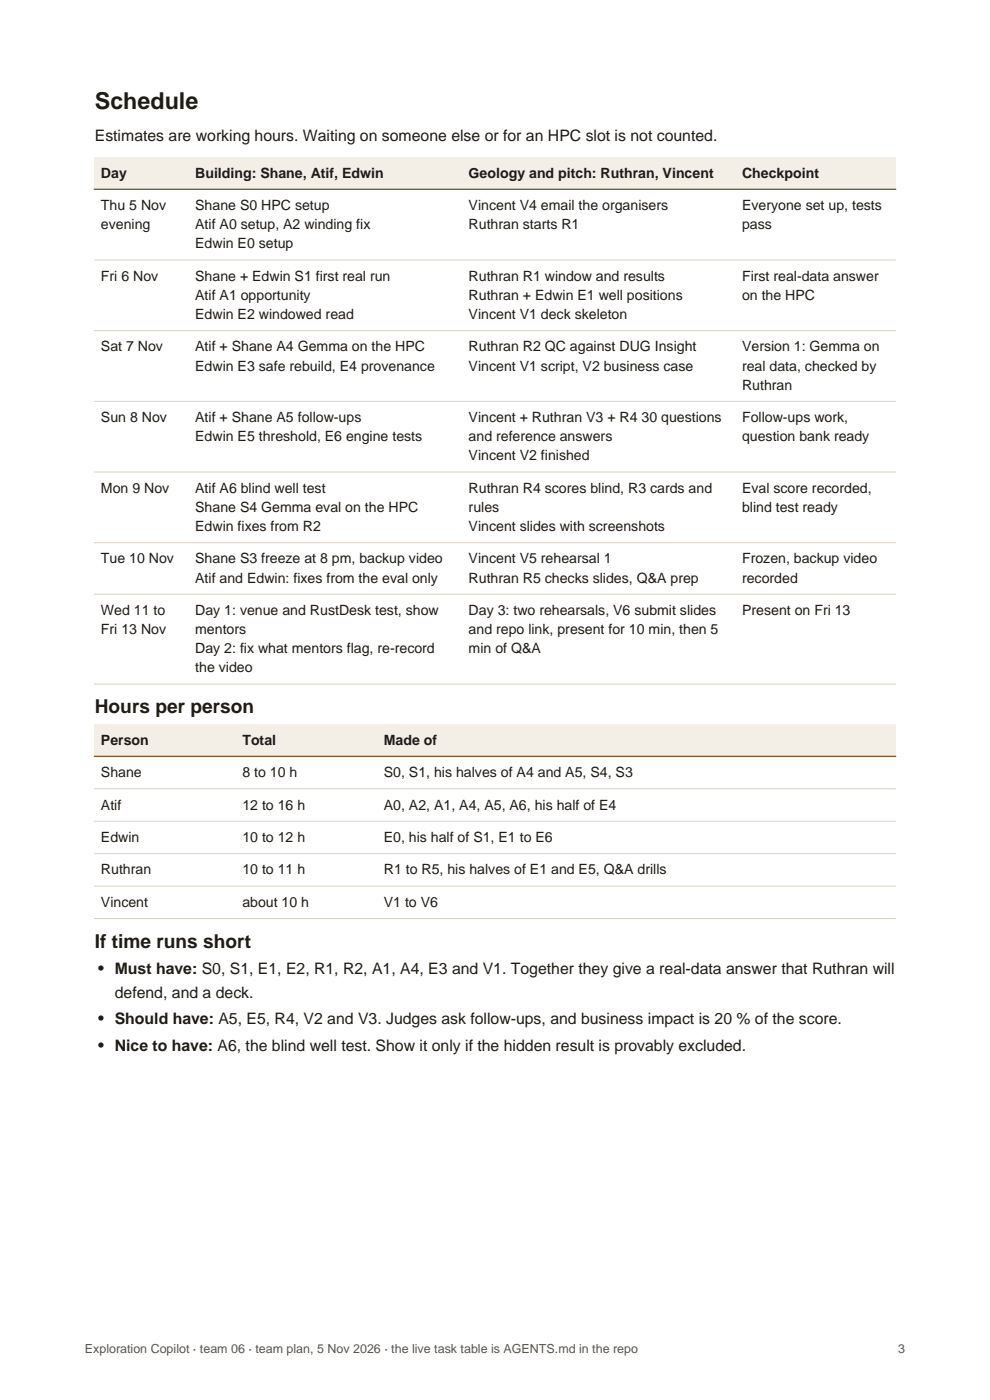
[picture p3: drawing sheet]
<svg xmlns="http://www.w3.org/2000/svg" width="210mm" height="297mm" viewBox="0 0 210 297" stroke-linecap="round" stroke-linejoin="round" font-family="sans-serif">
<defs><g id="words">
<text font-size="4.9" fill="#1f1b16" x="20.1" y="23.1">Schedule</text>
<g font-size="4.1" fill="#1f1b16">
<text x="20.1" y="151.3">Hours per person</text>
<text x="20.1" y="201">If time runs short</text>
</g>
<g font-size="3.5" fill="#1f1b16">
<text x="20.8" y="206.7">• Must have: S0, S1, E1, E2, R1, R2, A1, A4, E3 and V1. Together they give a real-data answer that Ruthran will</text>
<text x="20.8" y="217.3">• Should have: A5, E5, R4, V2 and V3. Judges ask follow-ups, and business impact is 20 % of the score.</text>
<text x="20.8" y="222.9">• Nice to have: A6, the blind well test. Show it only if the hidden result is provably excluded.</text>
</g>
<g font-size="3.4" fill="#1f1b16">
<text x="20.1" y="29.9">Estimates are working hours. Waiting on someone else or for an HPC slot is not counted.</text>
<text x="24.3" y="211.6">defend, and a deck.</text>
</g>
<g font-size="3" fill="#1f1b16">
<text x="21.4" y="37.7">Day</text>
<text x="41.4" y="37.7">Building: Shane, Atif, Edwin</text>
<text x="99.4" y="37.7">Geology and pitch: Ruthran, Vincent</text>
<text x="157.4" y="37.7">Checkpoint</text>
<text x="21.4" y="44.6">Thu 5 Nov</text>
<text x="41.4" y="44.6">Shane S0 HPC setup</text>
<text x="99.4" y="44.6">Vincent V4 email the organisers</text>
<text x="157.4" y="44.6">Everyone set up, tests</text>
<text x="21.4" y="48.6">evening</text>
<text x="41.4" y="48.6">Atif A0 setup, A2 winding fix</text>
<text x="41.4" y="52.7">Edwin E0 setup</text>
<text x="99.4" y="48.6">Ruthran starts R1</text>
<text x="157.4" y="48.6">pass</text>
<text x="21.4" y="59.6">Fri 6 Nov</text>
<text x="41.4" y="59.6">Shane + Edwin S1 first real run</text>
<text x="99.4" y="59.6">Ruthran R1 window and results</text>
<text x="157.4" y="59.6">First real-data answer</text>
<text x="41.4" y="63.6">Atif A1 opportunity</text>
<text x="99.4" y="63.6">Ruthran + Edwin E1 well positions</text>
<text x="157.4" y="63.6">on the HPC</text>
<text x="41.4" y="67.7">Edwin E2 windowed read</text>
<text x="99.4" y="67.7">Vincent V1 deck skeleton</text>
<text x="21.4" y="74.6">Sat 7 Nov</text>
<text x="41.4" y="74.6">Atif + Shane A4 Gemma on the HPC</text>
<text x="99.4" y="74.6">Ruthran R2 QC against DUG Insight</text>
<text x="157.4" y="74.6">Version 1: Gemma on</text>
<text x="41.4" y="78.6">Edwin E3 safe rebuild, E4 provenance</text>
<text x="99.4" y="78.6">Vincent V1 script, V2 business case</text>
<text x="157.4" y="78.6">real data, checked by</text>
<text x="157.4" y="82.7">Ruthran</text>
<text x="21.4" y="89.6">Sun 8 Nov</text>
<text x="41.4" y="89.6">Atif + Shane A5 follow-ups</text>
<text x="99.4" y="89.6">Vincent + Ruthran V3 + R4 30 questions</text>
<text x="157.4" y="89.6">Follow-ups work,</text>
<text x="41.4" y="93.6">Edwin E5 threshold, E6 engine tests</text>
<text x="99.4" y="93.6">and reference answers</text>
<text x="157.4" y="93.6">question bank ready</text>
<text x="99.4" y="97.7">Vincent V2 finished</text>
<text x="21.4" y="104.5">Mon 9 Nov</text>
<text x="41.4" y="104.5">Atif A6 blind well test</text>
<text x="99.4" y="104.5">Ruthran R4 scores blind, R3 cards and</text>
<text x="157.4" y="104.5">Eval score recorded,</text>
<text x="41.4" y="108.6">Shane S4 Gemma eval on the HPC</text>
<text x="41.4" y="112.7">Edwin fixes from R2</text>
<text x="99.4" y="108.6">rules</text>
<text x="99.4" y="112.7">Vincent slides with screenshots</text>
<text x="157.4" y="108.6">blind test ready</text>
<text x="21.4" y="119.5">Tue 10 Nov</text>
<text x="41.4" y="119.5">Shane S3 freeze at 8 pm, backup video</text>
<text x="99.4" y="119.5">Vincent V5 rehearsal 1</text>
<text x="157.4" y="119.5">Frozen, backup video</text>
<text x="41.4" y="123.6">Atif and Edwin: fixes from the eval only</text>
<text x="99.4" y="123.6">Ruthran R5 checks slides, Q&amp;A prep</text>
<text x="157.4" y="123.6">recorded</text>
<text x="21.4" y="130.5">Wed 11 to</text>
<text x="41.4" y="130.5">Day 1: venue and RustDesk test, show</text>
<text x="99.4" y="130.5">Day 3: two rehearsals, V6 submit slides</text>
<text x="157.4" y="130.5">Present on Fri 13</text>
<text x="21.4" y="134.5">Fri 13 Nov</text>
<text x="41.4" y="134.5">mentors</text>
<text x="99.4" y="134.5">and repo link, present for 10 min, then 5</text>
<text x="41.4" y="138.6">Day 2: fix what mentors flag, re-record</text>
<text x="41.4" y="142.6">the video</text>
<text x="99.4" y="138.6">min of Q&amp;A</text>
<text x="21.4" y="158">Person</text>
<text x="51.4" y="158">Total</text>
<text x="81.4" y="158">Made of</text>
<text x="21.4" y="164.9">Shane</text>
<text x="51.4" y="164.9">8 to 10 h</text>
<text x="81.4" y="164.9">S0, S1, his halves of A4 and A5, S4, S3</text>
<text x="21.4" y="171.8">Atif</text>
<text x="51.4" y="171.8">12 to 16 h</text>
<text x="81.4" y="171.8">A0, A2, A1, A4, A5, A6, his half of E4</text>
<text x="21.4" y="178.6">Edwin</text>
<text x="51.4" y="178.6">10 to 12 h</text>
<text x="81.4" y="178.6">E0, his half of S1, E1 to E6</text>
<text x="21.4" y="185.5">Ruthran</text>
<text x="51.4" y="185.5">10 to 11 h</text>
<text x="81.4" y="185.5">R1 to R5, his halves of E1 and E5, Q&amp;A drills</text>
<text x="21.4" y="192.4">Vincent</text>
<text x="51.4" y="192.4">about 10 h</text>
<text x="81.4" y="192.4">V1 to V6</text>
</g>
<g font-size="2.6" fill="#5e554a">
<text x="18" y="287">Exploration Copilot · team 06 · team plan, 5 Nov 2026 · the live task table is AGENTS.md in the repo</text>
<text x="190.5" y="287">3</text>
</g>
</g></defs>
<path d="M20 33.3h170v6.9h-170z" fill-rule="evenodd" fill="#f4efe6"/>
<path d="M20 40.2h170M20 55.2h170M20 70.2h170M20 85.1h170M20 100.1h170M20 115.1h170M20 126.1h170M20 145.1h170" fill="none" stroke="#d9d2c6" stroke-width=".21"/>
<path d="M20 40.2h170" fill="none" stroke="#8a5d12" stroke-width=".28"/>
<path d="M20 153.6h170v6.9h-170z" fill-rule="evenodd" fill="#f4efe6"/>
<path d="M20 160.5h170M20 167.3h170M20 174.2h170M20 181.1h170M20 188h170M20 194.9h170" fill="none" stroke="#d9d2c6" stroke-width=".21"/>
<path d="M20 160.5h170" fill="none" stroke="#8a5d12" stroke-width=".28"/>
<use href="#words"/>
</svg>
